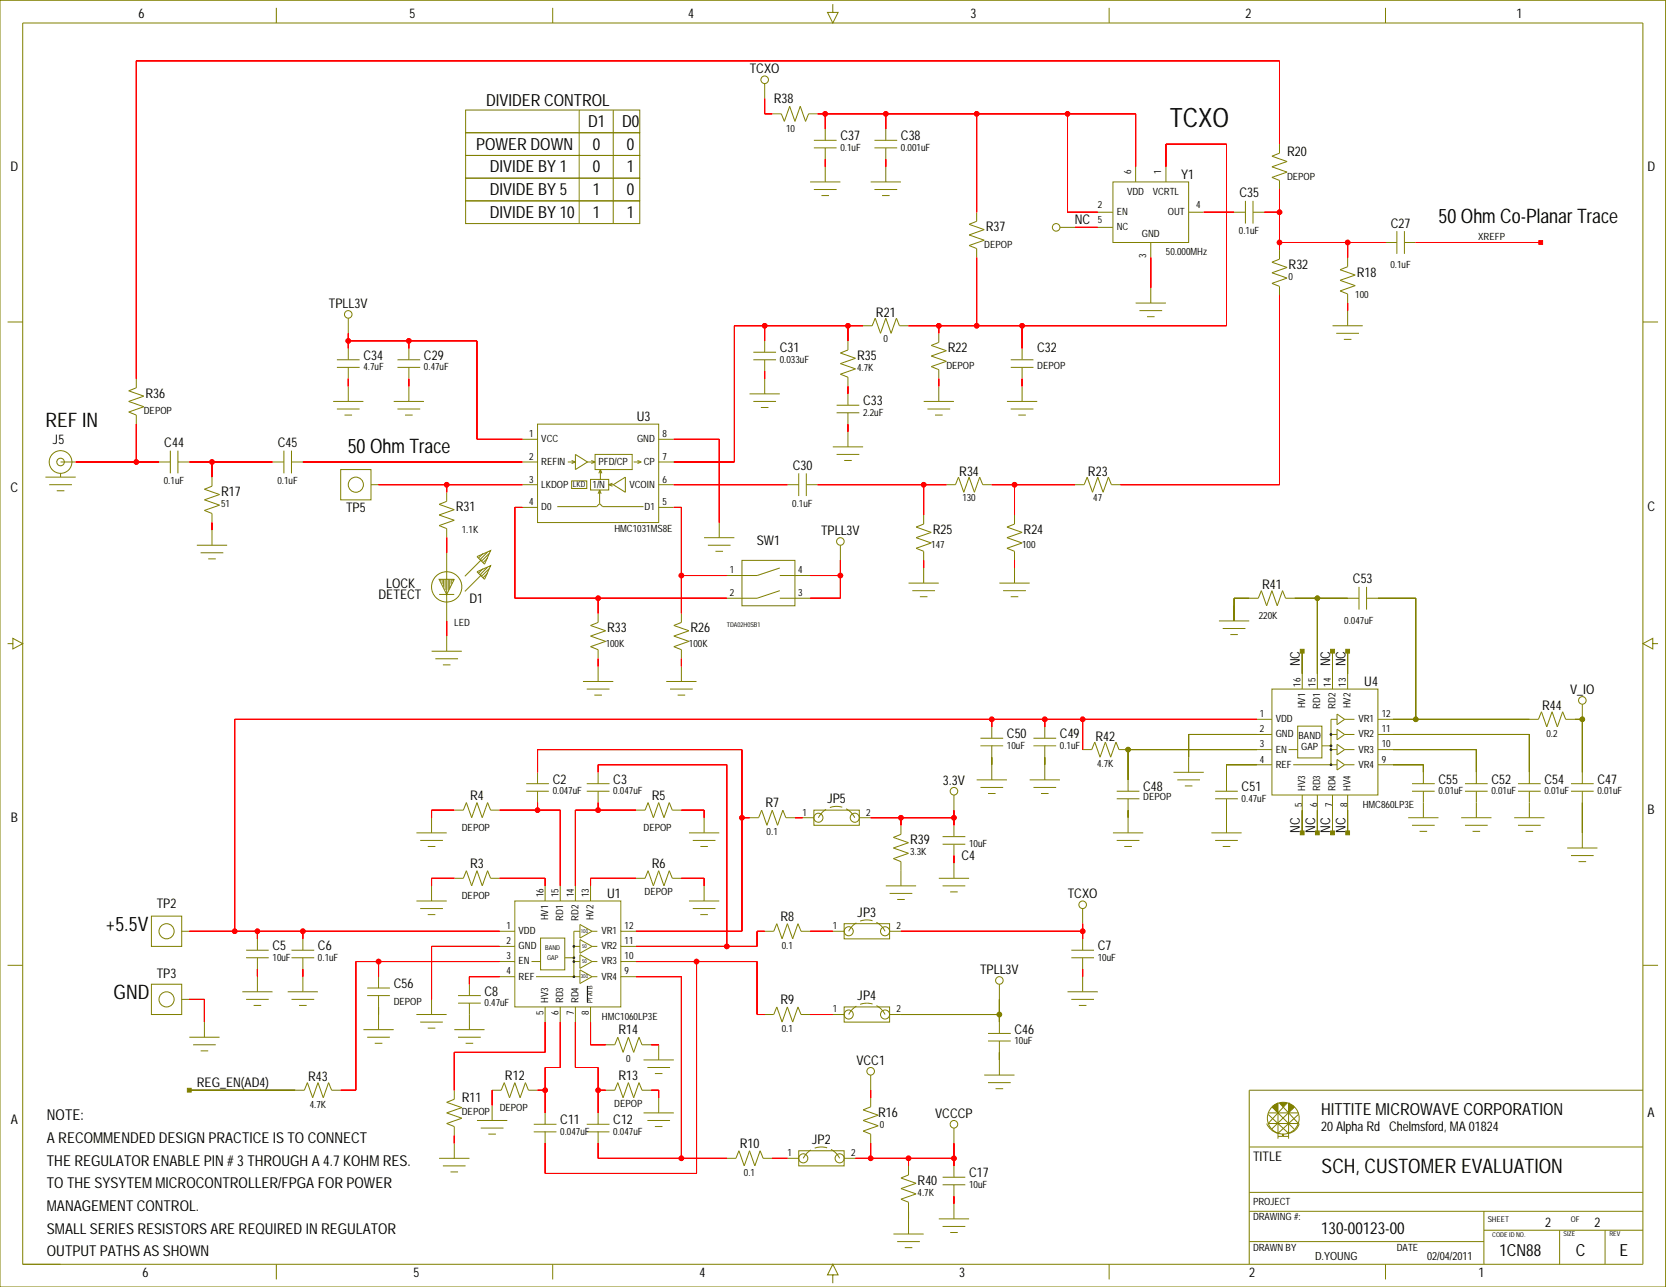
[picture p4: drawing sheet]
<svg xmlns="http://www.w3.org/2000/svg" width="559mm" height="432mm" viewBox="0 0 559 432" stroke-linecap="round" stroke-linejoin="round" font-family="sans-serif">
<defs><g id="words">
<text font-size="8.9" x="392.3" y="42.6">TCXO</text>
<g font-size="6.7">
<text x="482.5" y="74.8">50 Ohm Co-Planar Trace</text>
<text x="15.2" y="143.4">REF IN</text>
<text x="116.6" y="152">50 Ohm Trace</text>
<text x="35.6" y="312.3">+5.5V</text>
<text x="38.1" y="335.1">GND</text>
<text x="443.3" y="393.7">SCH, CUSTOMER EVALUATION</text>
</g>
<g font-size="5.6">
<text x="163" y="35.4">DIVIDER CONTROL</text>
<text x="197.2" y="42.6">D1</text>
<text x="208.7" y="42.6">D0</text>
<text x="159.7" y="50.2">POWER DOWN</text>
<text x="198.9" y="50.2">0</text>
<text x="210.3" y="50.2">0</text>
<text x="164.3" y="57.9">DIVIDE BY 1</text>
<text x="198.9" y="57.9">0</text>
<text x="210.3" y="57.9">1</text>
<text x="164.3" y="65.5">DIVIDE BY 5</text>
<text x="198.9" y="65.5">1</text>
<text x="210.3" y="65.5">0</text>
<text x="164.3" y="73.1">DIVIDE BY 10</text>
<text x="198.9" y="73.1">1</text>
<text x="210.3" y="73.1">1</text>
<text x="443.1" y="374.2">HITTITE MICROWAVE CORPORATION</text>
<text x="443.1" y="414.1">130-00123-00</text>
<text x="502.9" y="421.3">1CN88</text>
<text x="528.6" y="421.3">C</text>
<text x="543.2" y="421.3">E</text>
</g>
<g font-size="5">
<text x="15.7" y="375.9">NOTE:</text>
<text x="15.7" y="383.5">A RECOMMENDED DESIGN PRACTICE IS TO CONNECT</text>
<text x="15.7" y="391.1">THE REGULATOR ENABLE PIN # 3 THROUGH A 4.7 KOHM RES.</text>
<text x="15.7" y="398.7">TO THE SYSYTEM MICROCONTROLLER/FPGA FOR POWER</text>
<text x="15.7" y="406.3">MANAGEMENT CONTROL.</text>
<text x="15.7" y="413.9">SMALL SERIES RESISTORS ARE REQUIRED IN REGULATOR</text>
<text x="15.7" y="421.6">OUTPUT PATHS AS SHOWN</text>
</g>
<g font-size="4.5">
<text x="46.5" y="6">6</text>
<text x="137.4" y="6">5</text>
<text x="230.8" y="6">4</text>
<text x="325.6" y="6">3</text>
<text x="417.8" y="6">2</text>
<text x="508.7" y="6">1</text>
<text x="251.5" y="24.5">TCXO</text>
<text x="259.5" y="34.4">R38</text>
<text x="281.9" y="47.1">C37</text>
<text x="302.2" y="47.1">C38</text>
<text x="431.7" y="52.2">R20</text>
<text x="3.5" y="57.3">D</text>
<text x="552.5" y="57.3">D</text>
<text x="396.1" y="60.1">Y1</text>
<text x="415.7" y="66.2">C35</text>
<text x="330.6" y="77.6">R37</text>
<text x="360.5" y="75.3">NC</text>
<text x="466.5" y="76.3">C27</text>
<text x="432.2" y="90.3">R32</text>
<text x="455.1" y="92.8">R18</text>
<text x="110.3" y="103.2">TPLL3V</text>
<text x="293.8" y="106.3">R21</text>
<text x="261.6" y="118.2">C31</text>
<text x="317.9" y="118.2">R22</text>
<text x="347.9" y="118.2">C32</text>
<text x="121.9" y="120.8">C34</text>
<text x="142.2" y="120.8">C29</text>
<text x="287.5" y="120.8">R35</text>
<text x="48.8" y="133.5">R36</text>
<text x="289.5" y="136">C33</text>
<text x="213.6" y="141.1">U3</text>
<text x="17.8" y="148.9">J5</text>
<text x="55.1" y="150">C44</text>
<text x="93.2" y="150">C45</text>
<text x="265.9" y="157.6">C30</text>
<text x="321.7" y="159.6">R34</text>
<text x="364.9" y="159.6">R23</text>
<text x="3.5" y="165.2">C</text>
<text x="74.2" y="166.5">R17</text>
<text x="116.1" y="171.8">TP5</text>
<text x="152.9" y="171.6">R31</text>
<text x="552.5" y="171.6">C</text>
<text x="275.4" y="179.4">TPLL3V</text>
<text x="312.9" y="179.2">R25</text>
<text x="343.3" y="179.2">R24</text>
<text x="253.9" y="183">SW1</text>
<text x="129.5" y="197.2">LOCK</text>
<text x="423.3" y="197.7">R41</text>
<text x="453.8" y="195.7">C53</text>
<text x="127" y="201">DETECT</text>
<text x="157.4" y="202.3">D1</text>
<text x="203.7" y="212.2">R33</text>
<text x="231.6" y="212.2">R26</text>
<text x="436" y="223.6" transform="rotate(-90 436 223.6)">NC</text>
<text x="446.2" y="223.6" transform="rotate(-90 446.2 223.6)">NC</text>
<text x="451.3" y="223.6" transform="rotate(-90 451.3 223.6)">NC</text>
<text x="457.6" y="230.2">U4</text>
<text x="526.6" y="232.7">V_IO</text>
<text x="517.3" y="238.3">R44</text>
<text x="337.7" y="247.7">C50</text>
<text x="355.5" y="247.7">C49</text>
<text x="367.5" y="248.5">R42</text>
<text x="185.4" y="263">C2</text>
<text x="205.7" y="263">C3</text>
<text x="316.3" y="263.2">3.3V</text>
<text x="482.5" y="263">C55</text>
<text x="500.3" y="263">C52</text>
<text x="518" y="263">C54</text>
<text x="535.8" y="263">C47</text>
<text x="157.7" y="268.3">R4</text>
<text x="218.6" y="268.3">R5</text>
<text x="277.5" y="269.6">JP5</text>
<text x="383.5" y="265.5">C48</text>
<text x="416.5" y="265.5">C51</text>
<text x="3.6" y="275.7">B</text>
<text x="256.7" y="270.8">R7</text>
<text x="552.6" y="273.1">B</text>
<text x="436" y="279.4" transform="rotate(-90 436 279.4)">NC</text>
<text x="441.1" y="279.4" transform="rotate(-90 441.1 279.4)">NC</text>
<text x="446.2" y="279.4" transform="rotate(-90 446.2 279.4)">NC</text>
<text x="451.3" y="279.4" transform="rotate(-90 451.3 279.4)">NC</text>
<text x="305.2" y="283.3">R39</text>
<text x="157.7" y="291.2">R3</text>
<text x="218.6" y="291.2">R6</text>
<text x="322.5" y="288.4">C4</text>
<text x="52.6" y="304.7">TP2</text>
<text x="203.7" y="301.3">U1</text>
<text x="358.1" y="301.3">TCXO</text>
<text x="261.8" y="308.9">R8</text>
<text x="287.7" y="307.7">JP3</text>
<text x="91.4" y="318.8">C5</text>
<text x="106.7" y="318.8">C6</text>
<text x="368.2" y="318.8">C7</text>
<text x="52.6" y="328.2">TP3</text>
<text x="328.7" y="326.7">TPLL3V</text>
<text x="132" y="331.5">C56</text>
<text x="162.5" y="334.1">C8</text>
<text x="287.7" y="335.6">JP4</text>
<text x="261.8" y="336.9">R9</text>
<text x="207.5" y="347">R14</text>
<text x="340.3" y="346.8">C46</text>
<text x="287.2" y="357.2">VCC1</text>
<text x="66" y="364.8">REG_EN(AD4)</text>
<text x="103.4" y="362.8">R43</text>
<text x="169.4" y="362.3">R12</text>
<text x="207.5" y="362.3">R13</text>
<text x="154.9" y="369.6">R11</text>
<text x="3.6" y="377.3">A</text>
<text x="187.9" y="377.3">C11</text>
<text x="205.7" y="377.3">C12</text>
<text x="294.6" y="374.7">R16</text>
<text x="313.7" y="375">VCCCP</text>
<text x="552.6" y="374.7">A</text>
<text x="272.4" y="383.8">JP2</text>
<text x="443.1" y="379.5">20 Alpha Rd Chelmsford, MA 01824</text>
<text x="248.1" y="385.1">R10</text>
<text x="420.3" y="389.4">TITLE</text>
<text x="325" y="395">C17</text>
<text x="307.8" y="397.6">R40</text>
<text x="518.3" y="411.5">2</text>
<text x="534.8" y="411.5">2</text>
<text x="47.8" y="428.5">6</text>
<text x="138.7" y="428.5">5</text>
<text x="234.7" y="428.5">4</text>
<text x="321.8" y="428.5">3</text>
<text x="419" y="428.5">2</text>
<text x="496" y="428.5">1</text>
</g>
<g font-size="3.8">
<text x="441.1" y="422.8">D.YOUNG</text>
<text x="478.7" y="422.8">02/04/2011</text>
</g>
<g font-size="3.4">
<text x="263.6" y="44.3">10</text>
<text x="281.9" y="50.6">0.1uF</text>
<text x="302.2" y="50.6">0.001uF</text>
<text x="379.4" y="58.5" transform="rotate(-90 379.4 58.5)">6</text>
<text x="389.5" y="58.5" transform="rotate(-90 389.5 58.5)">1</text>
<text x="378.1" y="65.3">VDD</text>
<text x="386.6" y="65.3">VCRTL</text>
<text x="431.7" y="60.3">DEPOP</text>
<text x="368.2" y="69.7">2</text>
<text x="401.2" y="69.7">4</text>
<text x="368.2" y="74.7">5</text>
<text x="374.6" y="72.2">EN</text>
<text x="374.6" y="77.3">NC</text>
<text x="391.7" y="72.2">OUT</text>
<text x="330.1" y="83.2">DEPOP</text>
<text x="383" y="79.4">GND</text>
<text x="415.6" y="78.5">0.1uF</text>
<text x="495.8" y="80.6">XREFP</text>
<text x="384.4" y="86.4" transform="rotate(-90 384.4 86.4)">3</text>
<text x="391.1" y="85.7">50.000MHz</text>
<text x="466.3" y="90">0.1uF</text>
<text x="432.2" y="94">0</text>
<text x="454.6" y="100.1">100</text>
<text x="296.4" y="114.9">0</text>
<text x="121.9" y="124.2">4.7uF</text>
<text x="142.2" y="124.2">0.47uF</text>
<text x="261.6" y="121.7">0.033uF</text>
<text x="287.5" y="124.5">4.7K</text>
<text x="317.4" y="123.8">DEPOP</text>
<text x="347.9" y="123.8">DEPOP</text>
<text x="48.2" y="139">DEPOP</text>
<text x="289.5" y="139.5">2.2uF</text>
<text x="177.5" y="146.7">1</text>
<text x="181.6" y="148.4">VCC</text>
<text x="213.7" y="148.4">GND</text>
<text x="222.2" y="146.7">8</text>
<text x="177.5" y="154.3">2</text>
<text x="181.6" y="156">REFIN</text>
<text x="200.7" y="156">PFD/CP</text>
<text x="215.9" y="156">CP</text>
<text x="222.2" y="154.3">7</text>
<text x="177.5" y="161.9">3</text>
<text x="222.2" y="161.9">6</text>
<text x="55" y="162.3">0.1uF</text>
<text x="93" y="162.3">0.1uF</text>
<text x="181.6" y="163.6">LKDOP</text>
<text x="198.8" y="163.6">1/N</text>
<text x="211.1" y="163.6">VCOIN</text>
<text x="74.2" y="170.2">51</text>
<text x="177.5" y="169.5">4</text>
<text x="181.6" y="171.2">D0</text>
<text x="216.2" y="171.2">D1</text>
<text x="222.2" y="169.5">5</text>
<text x="265.7" y="170">0.1uF</text>
<text x="322.8" y="168.2">130</text>
<text x="366.7" y="168.2">47</text>
<text x="154.9" y="178.8">1.1K</text>
<text x="206.1" y="178.3">HMC1031MS8E</text>
<text x="312.3" y="183.9">147</text>
<text x="342.8" y="183.9">100</text>
<text x="244.8" y="192.4">1</text>
<text x="267.7" y="192.4">4</text>
<text x="244.8" y="200">2</text>
<text x="267.7" y="200">3</text>
<text x="422.2" y="207.6">220K</text>
<text x="450.9" y="209.3">0.047uF</text>
<text x="152.4" y="210.1">LED</text>
<text x="203.2" y="216.9">100K</text>
<text x="231.1" y="216.9">100K</text>
<text x="436.2" y="230.4" transform="rotate(-90 436.2 230.4)">16</text>
<text x="441.3" y="230.4" transform="rotate(-90 441.3 230.4)">15</text>
<text x="446.4" y="230.4" transform="rotate(-90 446.4 230.4)">14</text>
<text x="451.4" y="230.4" transform="rotate(-90 451.4 230.4)">13</text>
<text x="437.8" y="237.7" transform="rotate(-90 437.8 237.7)">HV1</text>
<text x="442.8" y="237.9" transform="rotate(-90 442.8 237.9)">RD1</text>
<text x="447.9" y="237.9" transform="rotate(-90 447.9 237.9)">RD2</text>
<text x="453" y="237.7" transform="rotate(-90 453 237.7)">HV2</text>
<text x="422.6" y="245.7">2</text>
<text x="422.6" y="240.6">1</text>
<text x="427.9" y="242.3">VDD</text>
<text x="455.7" y="242.3">VR1</text>
<text x="463.4" y="240.6">12</text>
<text x="463.4" y="245.7">11</text>
<text x="337.7" y="251.2">10uF</text>
<text x="355.5" y="251.2">0.1uF</text>
<text x="422.6" y="250.8">3</text>
<text x="427.9" y="247.4">GND</text>
<text x="435.6" y="247.9">BAND</text>
<text x="436.5" y="251.5">GAP</text>
<text x="455.7" y="247.4">VR2</text>
<text x="463.4" y="250.8">10</text>
<text x="518.7" y="247.2">0.2</text>
<text x="368" y="257.4">4.7K</text>
<text x="422.6" y="255.8">4</text>
<text x="427.9" y="252.5">EN</text>
<text x="427.9" y="257.6">REF</text>
<text x="455.7" y="257.6">VR4</text>
<text x="455.7" y="252.5">VR3</text>
<text x="463.4" y="255.8">9</text>
<text x="185.4" y="266.5">0.047uF</text>
<text x="205.7" y="266.5">0.047uF</text>
<text x="383.5" y="268.5">DEPOP</text>
<text x="416.5" y="269">0.47uF</text>
<text x="437.8" y="265.5" transform="rotate(-90 437.8 265.5)">HV3</text>
<text x="442.8" y="265.5" transform="rotate(-90 442.8 265.5)">RD3</text>
<text x="447.9" y="265.5" transform="rotate(-90 447.9 265.5)">RD4</text>
<text x="453" y="265.5" transform="rotate(-90 453 265.5)">HV4</text>
<text x="482.5" y="266.5">0.01uF</text>
<text x="500.3" y="266.5">0.01uF</text>
<text x="518" y="266.5">0.01uF</text>
<text x="535.8" y="266.5">0.01uF</text>
<text x="269.2" y="273.6">1</text>
<text x="290.5" y="273.6">2</text>
<text x="436.8" y="270.8" transform="rotate(-90 436.8 270.8)">5</text>
<text x="441.8" y="270.8" transform="rotate(-90 441.8 270.8)">6</text>
<text x="446.9" y="270.8" transform="rotate(-90 446.9 270.8)">7</text>
<text x="452" y="270.8" transform="rotate(-90 452 270.8)">8</text>
<text x="457.1" y="271.1">HMC860LP3E</text>
<text x="154.9" y="278.7">DEPOP</text>
<text x="215.9" y="278.7">DEPOP</text>
<text x="257.1" y="280.2">0.1</text>
<text x="305.2" y="287">3.3K</text>
<text x="325" y="284.2">10uF</text>
<text x="154.9" y="301.6">DEPOP</text>
<text x="182.3" y="301" transform="rotate(-90 182.3 301)">16</text>
<text x="187.3" y="301" transform="rotate(-90 187.3 301)">15</text>
<text x="192.4" y="301" transform="rotate(-90 192.4 301)">14</text>
<text x="197.5" y="301" transform="rotate(-90 197.5 301)">13</text>
<text x="216.2" y="300.3">DEPOP</text>
<text x="169.9" y="311.7">1</text>
<text x="183.8" y="308.8" transform="rotate(-90 183.8 308.8)">HV1</text>
<text x="188.9" y="309" transform="rotate(-90 188.9 309)">RD1</text>
<text x="194" y="309" transform="rotate(-90 194 309)">RD2</text>
<text x="199.1" y="308.8" transform="rotate(-90 199.1 308.8)">HV2</text>
<text x="209.5" y="311.7">12</text>
<text x="279.3" y="311.7">1</text>
<text x="300.7" y="311.7">2</text>
<text x="169.9" y="316.8">2</text>
<text x="174" y="313.4">VDD</text>
<text x="201.7" y="313.4">VR1</text>
<text x="209.5" y="316.8">11</text>
<text x="91.4" y="322.3">10uF</text>
<text x="106.7" y="322.3">0.1uF</text>
<text x="169.9" y="321.9">3</text>
<text x="174" y="323.6">EN</text>
<text x="174" y="318.5">GND</text>
<text x="201.7" y="318.5">VR2</text>
<text x="201.7" y="323.6">VR3</text>
<text x="209.5" y="321.9">10</text>
<text x="262.2" y="318.3">0.1</text>
<text x="368.2" y="322.3">10uF</text>
<text x="169.9" y="327">4</text>
<text x="174" y="328.7">REF</text>
<text x="201.7" y="328.7">VR4</text>
<text x="209.5" y="327">9</text>
<text x="132" y="337.1">DEPOP</text>
<text x="162.5" y="337.6">0.47uF</text>
<text x="182.3" y="340.6" transform="rotate(-90 182.3 340.6)">5</text>
<text x="183.8" y="336.6" transform="rotate(-90 183.8 336.6)">HV3</text>
<text x="187.3" y="340.6" transform="rotate(-90 187.3 340.6)">6</text>
<text x="188.9" y="336.6" transform="rotate(-90 188.9 336.6)">RD3</text>
<text x="192.4" y="340.6" transform="rotate(-90 192.4 340.6)">7</text>
<text x="194" y="336.6" transform="rotate(-90 194 336.6)">RD4</text>
<text x="197.5" y="340.6" transform="rotate(-90 197.5 340.6)">8</text>
<text x="279.3" y="339.6">1</text>
<text x="300.7" y="339.6">2</text>
<text x="201.9" y="342.2">HMC1060LP3E</text>
<text x="262.2" y="346.3">0.1</text>
<text x="340.3" y="350.3">10uF</text>
<text x="210" y="356.4">0</text>
<text x="103.9" y="371.6">4.7K</text>
<text x="206.1" y="371.4">DEPOP</text>
<text x="154.9" y="373.9">DEPOP</text>
<text x="167.6" y="372.7">DEPOP</text>
<text x="187.9" y="380.7">0.047uF</text>
<text x="205.7" y="380.7">0.047uF</text>
<text x="295.1" y="378.4">0</text>
<text x="264.1" y="387.9">1</text>
<text x="285.5" y="387.9">2</text>
<text x="249.5" y="394.5">0.1</text>
<text x="307.8" y="401.3">4.7K</text>
<text x="325" y="398.5">10uF</text>
<text x="420.3" y="404.3">PROJECT</text>
<text x="420.3" y="409.4">DRAWING #:</text>
<text x="420.3" y="419.6">DRAWN BY</text>
<text x="468.5" y="419.6">DATE</text>
</g>
<g font-size="2.7">
<text x="192.2" y="163.4">LKD</text>
<text x="499" y="410">SHEET</text>
<text x="526.9" y="410">OF</text>
</g>
<g font-size="2.2">
<text x="243.8" y="210.4">TDA02H0SB1</text>
<text x="182.9" y="318.7">BAND</text>
<text x="183.5" y="322.2">GAP</text>
<text x="198.7" y="336.6" transform="rotate(-90 198.7 336.6)">PTATB</text>
<text x="500.5" y="414.9">CODE ID NO.</text>
<text x="524.4" y="414.7">SIZE</text>
<text x="539.8" y="414.7">REV</text>
</g>
<g font-size="1.8">
<text x="194.8" y="313">100</text>
<text x="195.2" y="318.1">50</text>
<text x="195.2" y="323.1">50</text>
<text x="194.8" y="328.2">300</text>
</g>
</g></defs>
<g fill="none" stroke="#808000" stroke-width=".34">
<path d="M0 .1h558.7v431.7h-558.7zM7.6 7.7h543.5v416.5h-543.5zM92.7 2.6v5.1M185.4 2.6v5.1M279.3 1.4v2.8h1.8l-1.8 3.5-1.7-3.5h1.7M372 2.6v5.1M464.7 2.6v5.1M156.2 36.9h58.4v7.6h-58.4zM194.3 36.9v38.1M205.7 36.9v38.1M256.5 28v5.1M259 38.2h3.1l1 2.5 1.8-5 1.7 5 1.8-5 1.8 5 1-2.5h3.1"/>
<path d="M156.2 59.8h58.4v7.6h-58.4zM156.2 52.2h58.4v7.6h-58.4zM156.2 44.5h58.4v7.7h-58.4zM273 49.6h7.6M273 47.1h7.6M276.8 43.3v3.8M276.8 49.6v3.8M276.8 56v5M293.3 49.6h7.6M293.3 47.1h7.6M297.1 43.3v3.8M297.1 49.6v3.8"/>
<path d="M297.1 56v5M380.9 56v5M391.1 56v5M429.2 48.3v3.1l-2.6 1 5.1 1.8-5.1 1.8 5.1 1.7-5.1 1.8 2.6 1v3.1M156.2 67.4h58.4v7.6h-58.4zM271.7 61h10.2M273 63.6h7.6M275.5 65.6h2.6M292 61h10.2M293.3 63.6h7.6M295.8 65.6h2.6M327.6 71.2v3l-2.6 1.1 5.1 1.7-5.1 1.8 5.1 1.8-5.1 1.8 2.6 1v3"/>
<path d="M355.5 76.3h5.1M368.2 76.3h5.1M368.2 71.2h5.1M373.3 61h25.4v20.4h-25.4zM398.7 71.2h5.1M413.9 71.2h3.8M417.7 67.4v7.6M420.3 71.2h3.8M420.3 67.4v7.6M468.5 77.6v7.6M471.1 77.6v7.6M386 81.4v5"/>
<path d="M386 96.6v5.1M429.2 83.9v3l-2.6 1.1 5.1 1.7-5.1 1.8 5.1 1.8-5.1 1.8 2.6 1v3M452 86.4v3.1l-2.5 1 5.1 1.8-5.1 1.8 5.1 1.7-5.1 1.8 2.5 1v3.1M464.7 81.4h3.8M471.1 81.4h3.8M2.5 108h5.1M116.8 106.8v5M116.8 116.9v3.8M137.1 116.9v3.8M252.7 118.2h7.6M256.5 114.4v3.8M284.4 114.4v3l-2.5 1 5.1 1.8-5.1 1.8 5.1 1.8-5.1 1.7 2.5 1.1v3"/>
<path d="M289.5 109.3h3l1.1-2.5 1.7 5 1.8-5 1.8 5 1.8-5 1 2.5h3M314.9 111.8v3.1l-2.6 1 5.1 1.8-5.1 1.8 5.1 1.7-5.1 1.8 2.6 1v3.1M342.8 116.9v3.8M380.9 101.7h10.2M382.2 104.2h7.6M384.7 106.2h2.6M446.9 109.3h10.2M448.2 111.8h7.6M450.7 113.9h2.6M452 104.2v5.1M551.1 108h5M45.7 127.1v3l-2.5 1 5 1.8-5 1.8 5 1.8-5 1.7 2.5 1.1v3"/>
<path d="M111.7 134.7h10.2M113 123.3h7.6M113 120.7h7.6M113 137.2h7.6M115.5 139.3h2.6M116.8 123.3v3.8M116.8 129.6v5.1M132.1 134.7h10.1M133.3 123.3h7.6M133.3 120.7h7.6M133.3 137.2h7.6M135.9 139.3h2.5"/>
<path d="M137.1 123.3v3.8M137.1 129.6v5.1M251.4 132.1h10.2M252.7 120.7h7.6M252.7 134.7h7.6M255.2 136.7h2.6M256.5 120.7v3.8M256.5 127.1v5M280.6 138.5h7.6M280.6 136h7.6M284.4 132.1v3.9M284.4 138.5v3.8"/>
<path d="M309.8 134.7h10.2M311.1 137.2h7.6M313.6 139.3h2.6M314.9 129.6v5.1M337.7 134.7h10.2M339 123.3h7.6M339 120.7h7.6M339 137.2h7.6M341.6 139.3h2.5M342.8 123.3v3.8M342.8 129.6v5.1M7.6 148.7h.1"/>
<path d="M20.3 155h5.1M20.3 158.8v1.3M53.3 155h3.8M57.1 151.2v7.6M59.7 155h3.8M59.7 151.2v7.6M91.4 155h3.8M95.2 151.2v7.6M97.8 155h3.8M97.8 151.2v7.6M114.3 157.5h10.1v10.2h-10.1zM175.2 147.4h5.1"/>
<path d="M175.2 155h5.1M180.3 142.3h40.6v33h-40.6zM190.5 155h2.5M191.7 154.5l1.3 .5M193 152.5l4.1 2.5-4.1 2.5zM193 155l-1.3 .5M196.8 155h2.8M198.3 154.5l1.3 .5M199.6 152.5h12.4v5h-12.4zM199.6 155l-1.3 .5M201.4 157.5l.5 1.3M201.4 157.5l-.5 1.3"/>
<path d="M201.4 157.5v3.3M212.5 155h1.8M213.8 154.5l1.3 .5-1.3 .5M220.9 147.4h5.1M220.9 155h5.1M267.9 158.8v7.6M270.4 158.8v7.6M279.3 149.9h10.2M280.6 152.5h7.6M283.1 154.5h2.6M284.4 144.8v5.1M15.2 160.1h10.2"/>
<path d="M16.5 162.6h7.6M19 164.7h2.6M71.1 160.1v3l-2.5 1 5 1.8-5 1.8 5 1.8-5 1.8 2.5 1v3M71.1 177.9v5M124.4 162.6h2.6M132.1 165.2h.1M149.8 165.2v3l-2.5 1 5.1 1.8-5.1 1.8 5.1 1.8-5.1 1.7 2.5 1v3.1M175.2 162.6h5.1M175.2 170.2h5.1M191.7 161.4h5.1v2.5h-5.1zM198.1 160.8h6.1v3.6h-6.1zM201.1 169l-1 1h-13.2"/>
<path d="M201.1 164.4l.5 1.3M201.1 164.4l-.5 1.3M201.1 164.4v4.6M201.1 169l1 1h13.8M204.2 162.6h1.5M204.2 162.6l1.2 .5M205.4 162.1l-1.2 .5M205.7 162.6l4.1-2.5v5.1zM220.9 162.6h5.1M220.9 170.2h5.1M241.2 175.3v5.1M264.1 162.6h3.8"/>
<path d="M270.4 162.6h3.9M309.8 172.8v3l-2.5 1 5 1.8-5 1.8 5 1.8-5 1.8 2.5 1v3M317.4 162.6h3.1l1-2.5 1.8 5.1 1.7-5.1 1.8 5.1 1.8-5.1 1 2.5h3.1M340.3 172.8v3l-2.6 1 5.1 1.8-5.1 1.8 5.1 1.8-5.1 1.8 2.6 1v3M360.6 162.6h3l1.1-2.5 1.7 5.1 1.8-5.1 1.8 5.1 1.8-5.1 1 2.5h3M66 182.9h10.2M67.3 185.5h7.6M69.8 187.5h2.6M147.3 194.4h5.1l-2.6 5zM147.3 199.4h5.1M147.8 194.4v.5M148.3 194.4v1.5"/>
<path d="M148.8 194.4v2.5M149.3 194.4v3.5M149.8 185.5v13.4M149.8 199.4v8.9M150.3 194.4v3.5M150.8 194.4v3M151.3 194.4v1.5M151.9 194.4v.5M160 191.8l4.6-2-2.1 4.6zM160 186.7l4.6-2-2.1 4.6zM161.5 192.8l-5.6 5.6M161.5 187.8l-5.6 5.5"/>
<path d="M162 190.8l-1.5 1.5M162 185.7l-1.5 1.6M163.5 190.3l-2.5 2.5M163.5 192.3l-1.5 1.6M163.5 187.3l-1.5 1.5M163.5 185.2l-2.5 2.6M164 190.8l-2.5 2.5M164 185.7l-2.5 2.6M236.2 180.4h10.1M237.4 182.9h7.7M240 185h2.5M248.9 188h17.7v15.3h-17.7z"/>
<path d="M261.6 198.2l-7.7 2.5h-10.1M261.6 190.6l-7.7 2.5h-10.1M261.6 193.1h10.1M281.9 182.9v5.1M304.7 195.6h10.2M306 198.2h7.6M309.8 190.6v5M335.2 195.6h10.2M336.5 198.2h7.6M340.3 190.6v5M455.8 196.9v7.6M458.4 196.9v7.6"/>
<path d="M2.5 215.9h1.8v-1.7l3.3 1.7-3.3 1.8v-1.8M144.7 218.5h10.2M149.8 213.4v5.1M200.6 205.8v3l-2.5 1.1 5.1 1.7-5.1 1.8 5.1 1.8-5.1 1.8 2.5 1v3M228.5 205.8v3l-2.5 1.1 5.1 1.7-5.1 1.8 5.1 1.8-5.1 1.8 2.5 1v3M261.6 200.7h10.1M308.5 200.2h2.6M339 200.2h2.6M408.8 208.3h10.2M410.1 210.9h7.6M412.7 212.9h2.5M436.8 218.5v12.7"/>
<path d="M441.9 200.7v30.5M446.9 218.5v12.7M452 218.5v12.7M455.8 200.7h-24.6l-1-2.5-1.8 5.1-1.8-5.1-1.8 5.1-1.7-5.1-1 2.5h-8.2v7.6M458.4 200.7h16.5v40.6M554.4 215.9v-1.7l-3.3 1.7 3.3 1.8v-1.8h1.7M146 221h7.6M148.6 223.1h2.5M195.5 228.6h10.2M196.8 231.2h7.6M199.3 233.2h2.6M200.6 223.6v5"/>
<path d="M223.5 228.6h10.1M224.7 231.2h7.7M227.3 233.2h2.5M228.5 223.6v5M426.6 231.2h35.6v35.5h-35.6zM448.5 239.6l2.5 1.7-2.5 1.8zM530.7 236.3v26.6M180.3 259.1v3.8M200.6 259.1v3.8M328.9 250.2h7.6M328.9 247.7h7.6M332.7 243.9v3.8"/>
<path d="M332.7 250.2v11.5M346.6 250.2h7.6M346.6 247.7h7.6M350.4 243.9v3.8M350.4 250.2v11.5M363.1 251.5h3.1l1-2.5 1.8 5 1.8-5 1.7 5 1.8-5 1 2.5h51.3M378.4 251.5h.1M378.4 251.5v14M393.6 259.1h10.2M421.5 241.3h5.1M426.6 256.6h-15.2v8.9M426.6 246.4h-27.9v12.7"/>
<path d="M432.2 251.5h3.1M433.7 256.6h14.8M435.3 243.6h8.1v10.7h-8.1zM443.4 250.2h3M446.4 251.5h2.1M446.4 246.4h2.1M448.5 241.3h-2.1v15.3M448.5 244.6l2.5 1.8-2.5 1.8zM448.5 249.7l2.5 1.8-2.5 1.8zM448.5 254.8l2.5 1.8-2.5 1.8zM451 251.5h3.3M451 241.3h3.3"/>
<path d="M451 246.4h3.3M451 256.6h3.3M462.2 251.5h33v11.4M462.2 246.4h50.8v16.5M462.2 256.6h15.2v6.3M462.2 241.3h53.8l1-2.5 1.8 5.1 1.8-5.1 1.8 5.1 1.7-5.1 1.1 2.5h5.5M530.7 241.3h.1M139.7 279.4h10.1M144.7 274.4v5M152.4 271.8h3l1-2.5 1.8 5.1 1.8-5.1 1.8 5.1 1.7-5.1 1.1 2.5h3M176.5 265.5h7.6M176.5 262.9h7.6"/>
<path d="M180.3 265.5v3.8M196.8 265.5h7.6M196.8 262.9h7.6M200.6 265.5v3.8M213.3 271.8h3.1l1-2.5 1.8 5.1 1.7-5.1 1.8 5.1 1.8-5.1 1 2.5h3M231.1 279.4h10.1M236.2 274.4v5M251.4 274.4h3.1l1-2.6 1.7 5.1 1.8-5.1 1.8 5.1 1.8-5.1 1 2.6h3M269.2 274.4h3.8M273 271.8h15.2v5.1h-15.2zM288.2 274.4h3.8M302.2 276.9v3l-2.5 1.1 5 1.7-5 1.8 5 1.8-5 1.8 2.5 1v8.1"/>
<path d="M320 266.7v5.1M320 276.9v3.8M327.6 261.7h10.1M328.9 264.2h7.6M331.4 266.2h2.5M345.4 261.7h10.1M346.6 264.2h7.6M349.2 266.2h2.5M373.3 279.4h10.2M374.6 268h7.6M374.6 265.5h7.6M378.4 268v11.4"/>
<path d="M394.9 261.7h7.6M397.4 263.7h2.6M406.3 279.4h10.2M407.6 268h7.6M407.6 265.5h7.6M411.4 268v11.4M436.8 266.7v12.7M441.9 266.7v12.7M446.9 266.7v12.7M452 266.7v12.7M472.3 274.4h10.2M473.6 265.5h7.6"/>
<path d="M473.6 262.9h7.6M473.6 276.9h7.6M476.1 278.9h2.6M477.4 269.3h.1M477.4 265.5v8.9M490.1 274.4h10.2M491.4 265.5h7.6M491.4 262.9h7.6M491.4 276.9h7.6M493.9 278.9h2.6M495.2 269.3h.1M495.2 265.5v8.9"/>
<path d="M507.9 274.4h10.1M509.2 265.5h7.6M509.2 262.9h7.6M509.2 276.9h7.6M511.7 278.9h2.5M513 269.3h.1M513 265.5v8.9M526.9 265.5h7.6M526.9 262.9h7.6M530.7 265.5v19M140.9 282h7.7M143.5 284h2.5"/>
<path d="M144.7 297.2v5.1M152.4 294.7h3l1-2.6 1.8 5.1 1.8-5.1 1.8 5.1 1.7-5.1 1.1 2.6h3M182.8 297.2v5.1M187.9 297.2v5.1M193 297.2v5.1M198.1 297.2v5.1M213.3 294.7h3.1l1-2.6 1.8 5.1 1.7-5.1 1.8 5.1 1.8-5.1 1 2.6h3M232.4 282h7.6M234.9 284h2.5M236.2 297.2v5.1M297.1 297.2h10.2M298.4 299.7h7.6"/>
<path d="M302.2 292.1h.1M314.9 294.7h10.1M316.2 283.2h7.6M316.2 280.7h7.6M316.2 297.2h7.6M318.7 299.2h2.5M320 283.2v3.9M320 289.6v5.1M374.6 282h7.6M377.1 284h2.5M407.6 282h7.6M410.1 284h2.6"/>
<path d="M525.7 284.5h10.1M526.9 287.1h7.6M529.5 289.1h2.5M50.8 307.4h10.1v10.1h-10.1zM60.9 312.4h2.6M68.6 315h.1M82.5 318.8h7.6M86.3 315v3.8M97.8 318.8h7.6M101.6 315v3.8M139.7 302.3h10.1M140.9 304.8h7.7"/>
<path d="M143.5 306.9h2.5M167.6 312.4h5.1M167.6 317.5h5.1M172.7 302.3h35.5v35.5h-35.5zM181.3 314.7h8.1v10.7h-8.1zM192.5 317.5h2M194.5 312.4h-2v15.3M194.5 310.2l4.1 2.2-4.1 2.3zM194.5 315.2l4.1 2.3-4.1 2.3zM198.6 312.4h1.8M198.6 317.5h1.8M208.2 312.4h5.1"/>
<path d="M208.2 317.5h5.1M231.1 302.3h10.1M232.4 304.8h7.6M234.9 306.9h2.5M256.5 312.4h3l1-2.5 1.8 5.1 1.8-5.1 1.8 5.1 1.8-5.1 1 2.5h3M279.3 312.4h3.8M283.1 309.9h15.3v5.1h-15.3zM298.4 312.4h3.8M300.9 301.8h2.6M359.3 318.8h7.6M363.1 304.8v5.1M363.1 315v3.8"/>
<path d="M2.5 323.9h5.1M50.8 330.2h10.1v10.2h-10.1zM60.9 335.3h2.6M68.6 332.8h.1M81.3 332.8h10.1M82.5 335.3h7.6M82.5 321.3h7.6M85.1 337.3h2.5M86.3 321.3v3.8M86.3 327.7v5.1M96.5 332.8h10.2M97.8 335.3h7.6"/>
<path d="M97.8 321.3h7.6M100.3 337.3h2.5M101.6 321.3v3.8M101.6 327.7v5.1M123.2 334h7.6M123.2 331.5h7.6M127 327.7v3.8M127 334v11.5M144.7 335.3v5.1M153.6 336.6h7.7M153.6 334h7.7M157.4 330.2v3.8"/>
<path d="M157.4 336.6v8.9M167.6 322.6h5.1M167.6 327.7h5.1M178.3 322.6h3M179.8 327.7h14.7M182.8 337.8v5.1M187.9 337.8v5.1M189.4 321.3h3.1M192.5 322.6h2M193 337.8v5.1M194.5 320.3l4.1 2.3-4.1 2.3zM194.5 325.4l4.1 2.3-4.1 2.3z"/>
<path d="M198.1 337.8v5.1M198.6 322.6h1.8M198.6 327.7h1.8M208.2 322.6h5.1M208.2 327.7h5.1M283.1 337.8h15.3v5.1h-15.3zM335.2 330.2v16.5M358.1 332.8h10.1M359.3 335.3h7.6M359.3 321.3h7.6M361.9 337.3h2.5M363.1 321.3v3.8"/>
<path d="M363.1 327.7v5.1M551.1 323.9h5M63.5 348h10.1M64.8 350.5h7.6M67.3 352.6h2.5M68.6 342.9v5.1M121.9 345.5h10.2M123.2 348h7.6M125.7 350h2.5M139.7 340.4h10.1M140.9 342.9h7.7M143.5 345h2.5"/>
<path d="M152.4 345.5h10.1M153.6 348h7.7M156.2 350h2.5M203.2 350.5h3l1-2.5 1.8 5.1 1.8-5.1 1.7 5.1 1.8-5.1 1 2.5h3.1M215.9 355.6h10.1M217.1 358.2h7.6M220.9 350.5v5.1M256.5 340.4h3l1-2.6 1.8 5.1 1.8-5.1 1.8 5.1 1.8-5.1 1 2.6h3M279.3 340.4h3.8M298.4 340.4h36.8M331.4 349.3h7.6M331.4 346.7h7.6"/>
<path d="M335.2 349.3v11.4M63.5 365.8h38.6l1-2.6 1.8 5.1 1.8-5.1 1.7 5.1 1.8-5.1 1 2.6h3.1M152.4 365.8v3l-2.6 1 5.1 1.8-5.1 1.8 5.1 1.8-5.1 1.7 2.6 1.1v3M160 375.9h10.1M161.3 378.5h7.6M165.1 365.8h3l1-2.6 1.8 5.1 1.8-5.1 1.8 5.1 1.7-5.1 1.1 2.6h3M165.1 370.9v5M179 379.7h7.6M179 377.2h7.6M182.8 373.4v3.8M182.8 379.7v3.9M196.8 379.7h7.6"/>
<path d="M196.8 377.2h7.6M200.6 373.4v3.8M200.6 379.7v3.9M203.2 365.8h3l1-2.6 1.8 5.1 1.8-5.1 1.7 5.1 1.8-5.1 1 2.6h3.1M215.9 373.4h10.1M217.1 375.9h7.6M219.7 360.2h2.5M219.7 378h2.5M220.9 368.3v5.1M292 360.7v5.1M292 368.3v3.1l-2.5 1 5.1 1.8-5.1 1.7 5.1 1.8-5.1 1.8 2.5 1v3.1M320 378.5v5.1"/>
<path d="M330.1 360.7h10.2M331.4 363.2h7.6M333.9 365.3h2.6M424.9 377l.7 1.2 1.1 1.1 1.9 .9M425.4 373.9l6.8 6.4a4.3 4.3 0 0 0 3.6-3.3M425.4 373.4h10.1M426.9 371.1h1.8M426.9 371.6h1.8M427.1 371.9h1.6M427.1 370.9h1.6M427.4 370.6h1.3M427.4 372.1h1.3"/>
<path d="M427.6 372.4h1.1M427.9 370.3h.8M427.9 372.6h.8M428.1 372.9h.6M428.4 370.1h.3v11.9M428.4 373.1h.3M428.7 371.4h-2.1l7.4 7.3M429.2 370.1l6.3 6.8h-10.1l6.3-6.8zM429.4 370.3h2M429.7 370.6h1.5M429.9 370.9h1M430.2 371.1h.5"/>
<path d="M432.2 373.1h.1M432.2 370.1h.1M432.2 371.9h1.5M432.2 370.3h.5M432.2 370.6h1M432.2 370.9h1.3M432.2 371.1h1.8M432.2 371.4h1.8M432.2 371.6h1.8M432.2 372.1h1.3M432.2 372.4h1M432.2 372.6h.8"/>
<path d="M432.2 372.9h.5M432.2 373.1h.3M432.2 370.1v11.9M434.2 371.4l-7.6 7.3M435.5 373.9l-6.8 6.3M551.1 365.8h-132.1v58.4M147.3 388.6h10.1M148.6 391.2h7.6M151.1 393.2h2.5M152.4 383.6v5M163.8 380.5h2.5M243.8 388.6h3l1-2.5 1.8 5.1 1.8-5.1 1.8 5.1 1.8-5.1 1 2.5h3"/>
<path d="M264.1 388.6h3.8M267.9 386.1h15.2v5.1h-15.2zM283.1 388.6h3.9M304.7 391.2v3l-2.5 1 5.1 1.8-5.1 1.8 5.1 1.8-5.1 1.7 2.5 1.1v10.6M316.2 397.5h7.6M316.2 395h7.6M320 391.2v3.8M320 397.5v3.8M419 384.8h132.1M428.7 381.3h1.5M430.2 381h.2l-.2 .3M430.2 380.8h.2"/>
<path d="M430.2 381.3v-.8h.2v.8h1.8M299.7 414h10.1M300.9 416.6h7.6M303.5 418.6h2.5M314.9 408.9h10.1M316.2 411.5h7.6M318.7 413.5h2.5M320 403.9v5M419 400.1h132.1M419 406.4h132.1M419 416.6h78.7M497.7 406.4v17.8"/>
<path d="M497.7 412.8h53.4M523.1 412.8v11.4M538.4 412.8v11.4M92.7 424.2v5.1M185.4 424.2v5.1M279.3 427.7h1.8l-1.8-3.5-1.7 3.5h1.7v2.8M372 424.2v5.1M464.7 424.2v5.1"/>
<circle cx="256.5" cy="26.8" r="1.27"/>
<circle cx="354.2" cy="76.3" r="1.27"/>
<circle cx="116.8" cy="105.5" r="1.27"/>
<circle cx="20.3" cy="155" r="3.8"/>
<circle cx="20.3" cy="155" r="1.27"/>
<circle cx="119.4" cy="162.6" r="2.54"/>
<circle cx="149.8" cy="196.9" r="5.1"/>
<circle cx="281.9" cy="181.7" r="1.27"/>
<circle cx="441.9" cy="200.7" r=".76"/>
<circle cx="530.7" cy="235" r="1.27"/>
<circle cx="378.4" cy="251.5" r=".76"/>
<circle cx="474.9" cy="241.3" r=".76"/>
<circle cx="530.7" cy="241.3" r=".76"/>
<circle cx="274.5" cy="274.4" r="1.52"/>
<circle cx="286.7" cy="274.4" r="1.52"/>
<circle cx="320" cy="265.5" r="1.27"/>
<circle cx="55.9" cy="312.4" r="2.54"/>
<circle cx="284.7" cy="312.4" r="1.52"/>
<circle cx="296.9" cy="312.4" r="1.52"/>
<circle cx="363.1" cy="303.6" r="1.27"/>
<circle cx="55.9" cy="335.3" r="2.54"/>
<circle cx="335.2" cy="329" r="1.27"/>
<circle cx="284.7" cy="340.4" r="1.52"/>
<circle cx="292" cy="359.4" r="1.27"/>
<circle cx="296.9" cy="340.4" r="1.52"/>
<circle cx="335.2" cy="340.4" r=".76"/>
<circle cx="320" cy="377.2" r="1.27"/>
<circle cx="430.4" cy="375.2" r="5.3"/>
<circle cx="269.4" cy="388.6" r="1.52"/>
<circle cx="281.6" cy="388.6" r="1.52"/>
</g>
<path d="M286.7 274.4a6.8 6.8 0 0 0-6.1-3.9 6.8 6.8 0 0 0-6.1 3.9M296.9 312.4a6.8 6.8 0 0 0-6.1-3.8 6.8 6.8 0 0 0-6.1 3.8M296.9 340.4a6.8 6.8 0 0 0-6.1-3.8 6.8 6.8 0 0 0-6.1 3.8M281.6 388.6a6.8 6.8 0 0 0-6.1-3.8 6.8 6.8 0 0 0-6.1 3.8" fill="none" stroke="#808000" stroke-width=".34" stroke-dasharray="4.2 1.4" stroke-linecap="butt"/>
<path d="M197 330.8v5.6" fill="none" stroke="#000" stroke-width=".34"/>
<g fill="#008200" stroke="#008200" stroke-width=".34">
<circle cx="192.5" cy="317.5" r=".25"/>
<circle cx="192.5" cy="321.3" r=".25"/>
<circle cx="192.5" cy="322.6" r=".25"/>
<circle cx="192.5" cy="327.7" r=".25"/>
</g>
<g fill="none" stroke="#008200" stroke-width=".34">
<circle cx="192.5" cy="317.5" r=".25"/>
<circle cx="192.5" cy="321.3" r=".25"/>
<circle cx="192.5" cy="327.7" r=".25"/>
<circle cx="192.5" cy="322.6" r=".25"/>
</g>
<g fill="#008000" stroke="#008000" stroke-width=".34">
<circle cx="446.4" cy="246.4" r=".25"/>
<circle cx="446.4" cy="250.2" r=".25"/>
<circle cx="446.4" cy="251.5" r=".25"/>
<circle cx="446.4" cy="256.6" r=".25"/>
</g>
<g fill="none" stroke="#008000" stroke-width=".34">
<circle cx="446.4" cy="250.2" r=".25"/>
<circle cx="446.4" cy="256.6" r=".25"/>
<circle cx="446.4" cy="246.4" r=".25"/>
<circle cx="446.4" cy="251.5" r=".25"/>
</g>
<g fill="#f00" stroke="#f00" stroke-width=".34">
<path d="M360.6 76.3h7.6z" fill-rule="evenodd"/>
<path d="M152.4 381v2.6z" fill-rule="evenodd"/>
<path d="M165.1 365.8v5.1z" fill-rule="evenodd"/>
<path d="M220.9 365.8v2.5z" fill-rule="evenodd"/>
<path d="M218.4 365.8h2.5z" fill-rule="evenodd"/>
<path d="M218.4 350.5h2.5z" fill-rule="evenodd"/>
<path d="M320 401.3v2.6z" fill-rule="evenodd"/>
<path d="M101.6 325.1v2.6z" fill-rule="evenodd"/>
<path d="M86.3 325.1v2.6z" fill-rule="evenodd"/>
<path d="M144.7 271.8h7.7z" fill-rule="evenodd"/>
<path d="M144.7 271.8v2.6z" fill-rule="evenodd"/>
<path d="M144.7 294.7h7.7z" fill-rule="evenodd"/>
<path d="M144.7 294.7v2.5z" fill-rule="evenodd"/>
<path d="M363.1 325.1v2.6z" fill-rule="evenodd"/>
<path d="M236.2 271.8v2.6z" fill-rule="evenodd"/>
<path d="M228.5 271.8h7.7z" fill-rule="evenodd"/>
<path d="M236.2 294.7v2.5z" fill-rule="evenodd"/>
<path d="M228.5 294.7h7.7z" fill-rule="evenodd"/>
<path d="M144.7 317.5v17.8z" fill-rule="evenodd"/>
<path d="M144.7 317.5h22.9z" fill-rule="evenodd"/>
<path d="M68.6 335.3v7.6z" fill-rule="evenodd"/>
<path d="M63.5 335.3h5.1z" fill-rule="evenodd"/>
<path d="M226 147.4h15.2z" fill-rule="evenodd"/>
<path d="M241.2 147.4v27.9z" fill-rule="evenodd"/>
<path d="M71.1 175.3v2.6z" fill-rule="evenodd"/>
<path d="M256.5 124.5v2.6z" fill-rule="evenodd"/>
<path d="M284.4 142.3v2.5z" fill-rule="evenodd"/>
<path d="M314.9 127.1v2.5z" fill-rule="evenodd"/>
<path d="M342.8 127.1v2.5z" fill-rule="evenodd"/>
<path d="M340.3 188v2.6z" fill-rule="evenodd"/>
<path d="M309.8 188v2.6z" fill-rule="evenodd"/>
<path d="M200.6 221v2.6z" fill-rule="evenodd"/>
<path d="M228.5 221v2.6z" fill-rule="evenodd"/>
<path d="M149.8 208.3v5.1z" fill-rule="evenodd"/>
<path d="M116.8 127.1v2.5z" fill-rule="evenodd"/>
<path d="M137.1 127.1v2.5z" fill-rule="evenodd"/>
<path d="M276.8 53.4v2.6z" fill-rule="evenodd"/>
<path d="M297.1 53.4v2.6z" fill-rule="evenodd"/>
<path d="M386 86.4v10.2z" fill-rule="evenodd"/>
<path d="M452 101.7v2.5z" fill-rule="evenodd"/>
<path d="M320 287.1v2.5z" fill-rule="evenodd"/>
<path d="M302.2 274.4v2.5z" fill-rule="evenodd"/>
<path d="M292 274.4h10.2z" fill-rule="evenodd"/>
<path d="M302.2 274.4h17.8z" fill-rule="evenodd"/>
<path d="M320 271.8v2.6z" fill-rule="evenodd"/>
<path d="M320 274.4v2.5z" fill-rule="evenodd"/>
<path d="M304.7 388.6v2.6z" fill-rule="evenodd"/>
<path d="M292 388.6h12.7z" fill-rule="evenodd"/>
<path d="M320 388.6v2.6z" fill-rule="evenodd"/>
<path d="M292 383.6v5z" fill-rule="evenodd"/>
<path d="M320 383.6v5z" fill-rule="evenodd"/>
<path d="M304.7 388.6h15.3z" fill-rule="evenodd"/>
<path d="M287 388.6h5z" fill-rule="evenodd"/>
<path d="M292 365.8v2.5z" fill-rule="evenodd"/>
<path d="M271.7 340.4h7.6z" fill-rule="evenodd"/>
<path d="M302.2 312.4h60.9z" fill-rule="evenodd"/>
<path d="M363.1 312.4v2.6z" fill-rule="evenodd"/>
<path d="M363.1 309.9v2.5z" fill-rule="evenodd"/>
<path d="M256.5 33.1v5.1z" fill-rule="evenodd"/>
<path d="M256.5 38.2h2.5z" fill-rule="evenodd"/>
<path d="M200.6 269.3v2.5z" fill-rule="evenodd"/>
<path d="M193 271.8v25.4z" fill-rule="evenodd"/>
<path d="M193 271.8h7.6z" fill-rule="evenodd"/>
<path d="M200.6 271.8h12.7z" fill-rule="evenodd"/>
<path d="M182.8 294.7v2.5z" fill-rule="evenodd"/>
<path d="M167.6 294.7h15.2z" fill-rule="evenodd"/>
<path d="M198.1 294.7v2.5z" fill-rule="evenodd"/>
<path d="M198.1 294.7h15.2z" fill-rule="evenodd"/>
<path d="M157.4 327.7v2.5z" fill-rule="evenodd"/>
<path d="M157.4 327.7h10.2z" fill-rule="evenodd"/>
<path d="M180.3 269.3v2.5z" fill-rule="evenodd"/>
<path d="M167.6 271.8h12.7z" fill-rule="evenodd"/>
<path d="M187.9 271.8v25.4z" fill-rule="evenodd"/>
<path d="M180.3 271.8h7.6z" fill-rule="evenodd"/>
<path d="M198.1 342.9v7.6z" fill-rule="evenodd"/>
<path d="M198.1 350.5h5.1z" fill-rule="evenodd"/>
<path d="M193 342.9v15.3z" fill-rule="evenodd"/>
<path d="M193 358.2h7.6z" fill-rule="evenodd"/>
<path d="M200.6 365.8h2.6z" fill-rule="evenodd"/>
<path d="M200.6 365.8v7.6z" fill-rule="evenodd"/>
<path d="M200.6 358.2v7.6z" fill-rule="evenodd"/>
<path d="M213.3 327.7h15.2z" fill-rule="evenodd"/>
<path d="M228.5 327.7v60.9z" fill-rule="evenodd"/>
<path d="M228.5 388.6h15.3z" fill-rule="evenodd"/>
<path d="M200.6 383.6v5z" fill-rule="evenodd"/>
<path d="M200.6 388.6h27.9z" fill-rule="evenodd"/>
<path d="M180.3 251.5v7.6z" fill-rule="evenodd"/>
<path d="M180.3 251.5h68.6z" fill-rule="evenodd"/>
<path d="M213.3 312.4h35.6z" fill-rule="evenodd"/>
<path d="M248.9 274.4v38z" fill-rule="evenodd"/>
<path d="M248.9 274.4h2.5z" fill-rule="evenodd"/>
<path d="M248.9 251.5v22.9z" fill-rule="evenodd"/>
<path d="M200.6 256.6v2.5z" fill-rule="evenodd"/>
<path d="M213.3 317.5h30.5z" fill-rule="evenodd"/>
<path d="M243.8 317.5h10.1z" fill-rule="evenodd"/>
<path d="M243.8 256.6v60.9z" fill-rule="evenodd"/>
<path d="M253.9 312.4h2.6z" fill-rule="evenodd"/>
<path d="M253.9 312.4v5.1z" fill-rule="evenodd"/>
<path d="M200.6 256.6h43.2z" fill-rule="evenodd"/>
<path d="M253.9 340.4h2.6z" fill-rule="evenodd"/>
<path d="M253.9 322.6v17.8z" fill-rule="evenodd"/>
<path d="M213.3 322.6h20.3z" fill-rule="evenodd"/>
<path d="M182.8 383.6v10.1z" fill-rule="evenodd"/>
<path d="M182.8 393.7h50.8z" fill-rule="evenodd"/>
<path d="M233.6 322.6h20.3z" fill-rule="evenodd"/>
<path d="M233.6 322.6v71.1z" fill-rule="evenodd"/>
<path d="M78.7 241.3h254z" fill-rule="evenodd"/>
<path d="M78.7 241.3v71.1z" fill-rule="evenodd"/>
<path d="M363.1 241.3h58.4z" fill-rule="evenodd"/>
<path d="M350.4 241.3v2.6z" fill-rule="evenodd"/>
<path d="M332.7 241.3v2.6z" fill-rule="evenodd"/>
<path d="M332.7 241.3h17.7z" fill-rule="evenodd"/>
<path d="M350.4 241.3h12.7z" fill-rule="evenodd"/>
<path d="M363.1 241.3v10.2z" fill-rule="evenodd"/>
<path d="M63.5 312.4h15.2z" fill-rule="evenodd"/>
<path d="M78.7 312.4h7.6z" fill-rule="evenodd"/>
<path d="M101.6 312.4h66z" fill-rule="evenodd"/>
<path d="M86.3 312.4v2.6z" fill-rule="evenodd"/>
<path d="M86.3 312.4h15.3z" fill-rule="evenodd"/>
<path d="M101.6 312.4v2.6z" fill-rule="evenodd"/>
<path d="M187.9 342.9v15.3z" fill-rule="evenodd"/>
<path d="M182.8 358.2h5.1z" fill-rule="evenodd"/>
<path d="M182.8 365.8v7.6z" fill-rule="evenodd"/>
<path d="M180.3 365.8h2.5z" fill-rule="evenodd"/>
<path d="M182.8 358.2v7.6z" fill-rule="evenodd"/>
<path d="M182.8 342.9v10.2z" fill-rule="evenodd"/>
<path d="M152.4 353.1h30.4z" fill-rule="evenodd"/>
<path d="M152.4 353.1v12.7z" fill-rule="evenodd"/>
<path d="M266.6 274.4h2.6z" fill-rule="evenodd"/>
<path d="M259 388.6h5.1z" fill-rule="evenodd"/>
<path d="M271.7 200.7h10.2z" fill-rule="evenodd"/>
<path d="M281.9 193.1v7.6z" fill-rule="evenodd"/>
<path d="M281.9 188v5.1z" fill-rule="evenodd"/>
<path d="M271.7 193.1h10.2z" fill-rule="evenodd"/>
<path d="M116.8 111.8v2.6z" fill-rule="evenodd"/>
<path d="M116.8 114.4v2.5z" fill-rule="evenodd"/>
<path d="M137.1 114.4v2.5z" fill-rule="evenodd"/>
<path d="M137.1 114.4h22.9z" fill-rule="evenodd"/>
<path d="M160 114.4v33z" fill-rule="evenodd"/>
<path d="M160 147.4h15.2z" fill-rule="evenodd"/>
<path d="M116.8 114.4h20.3z" fill-rule="evenodd"/>
<path d="M327.6 38.2v33z" fill-rule="evenodd"/>
<path d="M297.1 38.2v5.1z" fill-rule="evenodd"/>
<path d="M274.3 38.2h2.5z" fill-rule="evenodd"/>
<path d="M276.8 38.2v5.1z" fill-rule="evenodd"/>
<path d="M276.8 38.2h20.3z" fill-rule="evenodd"/>
<path d="M297.1 38.2h30.5z" fill-rule="evenodd"/>
<path d="M327.6 38.2h30.5z" fill-rule="evenodd"/>
<path d="M358.1 71.2h10.1z" fill-rule="evenodd"/>
<path d="M358.1 38.2v33z" fill-rule="evenodd"/>
<path d="M358.1 38.2h22.8z" fill-rule="evenodd"/>
<path d="M380.9 38.2v17.8z" fill-rule="evenodd"/>
<path d="M45.7 20.4v106.7z" fill-rule="evenodd"/>
<path d="M45.7 20.4h383.5z" fill-rule="evenodd"/>
<path d="M429.2 20.4v27.9z" fill-rule="evenodd"/>
<path d="M375.8 162.6h53.4z" fill-rule="evenodd"/>
<path d="M429.2 99.1v63.5z" fill-rule="evenodd"/>
<path d="M340.3 162.6v10.2z" fill-rule="evenodd"/>
<path d="M340.3 162.6h20.3z" fill-rule="evenodd"/>
<path d="M332.7 162.6h7.6z" fill-rule="evenodd"/>
<path d="M226 162.6h38.1z" fill-rule="evenodd"/>
<path d="M200.6 200.7v5.1z" fill-rule="evenodd"/>
<path d="M200.6 200.7h43.2z" fill-rule="evenodd"/>
<path d="M172.7 170.2h2.5z" fill-rule="evenodd"/>
<path d="M172.7 170.2v30.5z" fill-rule="evenodd"/>
<path d="M172.7 200.7h27.9z" fill-rule="evenodd"/>
<path d="M228.5 193.1v12.7z" fill-rule="evenodd"/>
<path d="M228.5 193.1h15.3z" fill-rule="evenodd"/>
<path d="M228.5 170.2v22.9z" fill-rule="evenodd"/>
<path d="M226 170.2h2.5z" fill-rule="evenodd"/>
<path d="M127 162.6h22.8z" fill-rule="evenodd"/>
<path d="M149.8 162.6v2.6z" fill-rule="evenodd"/>
<path d="M149.8 162.6h25.4z" fill-rule="evenodd"/>
<path d="M149.8 180.4v5.1z" fill-rule="evenodd"/>
<path d="M101.6 155h73.6z" fill-rule="evenodd"/>
<path d="M403.8 71.2h10.1z" fill-rule="evenodd"/>
<path d="M274.3 162.6h35.5z" fill-rule="evenodd"/>
<path d="M309.8 162.6v10.2z" fill-rule="evenodd"/>
<path d="M309.8 162.6h7.6z" fill-rule="evenodd"/>
<path d="M284.4 129.6v2.5z" fill-rule="evenodd"/>
<path d="M63.5 155h7.6z" fill-rule="evenodd"/>
<path d="M71.1 155h20.3z" fill-rule="evenodd"/>
<path d="M71.1 155v5.1z" fill-rule="evenodd"/>
<path d="M284.4 109.3v5.1z" fill-rule="evenodd"/>
<path d="M284.4 109.3h5.1z" fill-rule="evenodd"/>
<path d="M256.5 109.3h27.9z" fill-rule="evenodd"/>
<path d="M226 155h20.3z" fill-rule="evenodd"/>
<path d="M246.3 109.3v45.7z" fill-rule="evenodd"/>
<path d="M246.3 109.3h10.2z" fill-rule="evenodd"/>
<path d="M256.5 109.3v5.1z" fill-rule="evenodd"/>
<path d="M327.6 86.4v22.9z" fill-rule="evenodd"/>
<path d="M314.9 109.3v2.5z" fill-rule="evenodd"/>
<path d="M304.7 109.3h10.2z" fill-rule="evenodd"/>
<path d="M314.9 109.3h12.7z" fill-rule="evenodd"/>
<path d="M327.6 109.3h15.2z" fill-rule="evenodd"/>
<path d="M391.1 48.3v7.7z" fill-rule="evenodd"/>
<path d="M391.1 48.3h20.3z" fill-rule="evenodd"/>
<path d="M411.4 48.3v61z" fill-rule="evenodd"/>
<path d="M342.8 109.3h68.6z" fill-rule="evenodd"/>
<path d="M342.8 109.3v7.6z" fill-rule="evenodd"/>
<path d="M424.1 71.2h5.1z" fill-rule="evenodd"/>
<path d="M429.2 63.6v7.6z" fill-rule="evenodd"/>
<path d="M429.2 71.2v10.2z" fill-rule="evenodd"/>
<path d="M429.2 81.4v2.5z" fill-rule="evenodd"/>
<path d="M429.2 81.4h22.8z" fill-rule="evenodd"/>
<path d="M452 81.4h12.7z" fill-rule="evenodd"/>
<path d="M452 81.4v5z" fill-rule="evenodd"/>
<path d="M45.7 142.3v12.7z" fill-rule="evenodd"/>
<path d="M25.4 155h20.3z" fill-rule="evenodd"/>
<path d="M45.7 155h7.6z" fill-rule="evenodd"/>
<path d="M271.7 312.4h7.6z" fill-rule="evenodd"/>
<path d="M474.9 81.4h41.9z" fill-rule="evenodd"/>
<path d="M516.1 80.7h1.3v1.3h-1.3z" fill-rule="evenodd"/>
<path d="M114.3 365.8h5.1z" fill-rule="evenodd"/>
<path d="M119.4 322.6v43.2z" fill-rule="evenodd"/>
<path d="M127 322.6v5.1z" fill-rule="evenodd"/>
<path d="M119.4 322.6h7.6z" fill-rule="evenodd"/>
<path d="M127 322.6h40.6z" fill-rule="evenodd"/>
<circle cx="302.2" cy="274.4" r=".76"/>
<circle cx="320" cy="274.4" r=".76"/>
<circle cx="304.7" cy="388.6" r=".76"/>
<circle cx="320" cy="388.6" r=".76"/>
<circle cx="292" cy="388.6" r=".76"/>
<circle cx="363.1" cy="312.4" r=".76"/>
<circle cx="200.6" cy="271.8" r=".76"/>
<circle cx="180.3" cy="271.8" r=".76"/>
<circle cx="200.6" cy="365.8" r=".76"/>
<circle cx="228.5" cy="388.6" r=".76"/>
<circle cx="248.9" cy="274.4" r=".76"/>
<circle cx="243.8" cy="317.5" r=".76"/>
<circle cx="233.6" cy="322.6" r=".76"/>
<circle cx="332.7" cy="241.3" r=".76"/>
<circle cx="350.4" cy="241.3" r=".76"/>
<circle cx="363.1" cy="241.3" r=".76"/>
<circle cx="78.7" cy="312.4" r=".76"/>
<circle cx="86.3" cy="312.4" r=".76"/>
<circle cx="101.6" cy="312.4" r=".76"/>
<circle cx="182.8" cy="365.8" r=".76"/>
<circle cx="281.9" cy="193.1" r=".76"/>
<circle cx="116.8" cy="114.4" r=".76"/>
<circle cx="137.1" cy="114.4" r=".76"/>
<circle cx="276.8" cy="38.2" r=".76"/>
<circle cx="297.1" cy="38.2" r=".76"/>
<circle cx="327.6" cy="38.2" r=".76"/>
<circle cx="358.1" cy="38.2" r=".76"/>
<circle cx="340.3" cy="162.6" r=".76"/>
<circle cx="200.6" cy="200.7" r=".76"/>
<circle cx="228.5" cy="193.1" r=".76"/>
<circle cx="149.8" cy="162.6" r=".76"/>
<circle cx="309.8" cy="162.6" r=".76"/>
<circle cx="71.1" cy="155" r=".76"/>
<circle cx="284.4" cy="109.3" r=".76"/>
<circle cx="256.5" cy="109.3" r=".76"/>
<circle cx="314.9" cy="109.3" r=".76"/>
<circle cx="327.6" cy="109.3" r=".76"/>
<circle cx="342.8" cy="109.3" r=".76"/>
<circle cx="429.2" cy="71.2" r=".76"/>
<circle cx="429.2" cy="81.4" r=".76"/>
<circle cx="452" cy="81.4" r=".76"/>
<circle cx="45.7" cy="155" r=".76"/>
<circle cx="127" cy="322.6" r=".76"/>
</g>
<g fill="none" stroke="#f00" stroke-width=".34">
<path d="M256.5 33.1v5.1h2.5M274.3 38.2h106.6v17.8M276.8 38.2v5.1M297.1 38.2v5.1M327.6 38.2v33M358.1 38.2v33h10.1M276.8 53.4v2.6M297.1 53.4v2.6M391.1 56v-7.7h20.3v61h-106.7M429.2 48.3v-27.9h-383.5v106.7M360.6 76.3h7.6M403.8 71.2h10.1"/>
<path d="M424.1 71.2h5.1M429.2 63.6v20.3M327.6 86.4v22.9M386 86.4v10.2M429.2 99.1v63.5h-53.4M429.2 81.4h35.5M452 81.4v5M474.9 81.4h41.9M116.8 114.4h43.2v33h15.2M116.8 111.8v5.1M137.1 114.4v2.5M256.5 109.3v5.1"/>
<path d="M284.4 109.3v5.1M289.5 109.3h-43.2v45.7h-20.3M314.9 109.3v2.5M342.8 109.3v7.6M452 101.7v2.5M116.8 127.1v2.5M137.1 127.1v2.5M256.5 124.5v2.6M284.4 129.6v2.5M314.9 127.1v2.5M342.8 127.1v2.5M25.4 155h27.9"/>
<path d="M45.7 142.3v12.7M63.5 155h27.9M71.1 155v5.1M101.6 155h73.6M226 147.4h15.2v27.9M284.4 142.3v2.5M71.1 175.3v2.6M127 162.6h48.2M149.8 162.6v2.6M175.2 170.2h-2.5v30.5h71.1M226 170.2h2.5v35.6M226 162.6h38.1"/>
<path d="M274.3 162.6h43.1M309.8 162.6v10.2M332.7 162.6h27.9M340.3 162.6v10.2M149.8 180.4v5.1M228.5 193.1h15.3M271.7 193.1h10.2M281.9 188v12.7h-10.2M309.8 188v2.6M340.3 188v2.6M149.8 208.3v5.1M200.6 200.7v5.1"/>
<path d="M200.6 221v2.6M228.5 221v2.6M180.3 259.1v-7.6h68.6v60.9h-35.6M200.6 259.1v-2.5h43.2v60.9M332.7 241.3v2.6M350.4 241.3v2.6M363.1 241.3v10.2M421.5 241.3h-342.8v71.1M152.4 271.8h-7.7v2.6M167.6 271.8h20.3v25.4M180.3 269.3v2.5M200.6 269.3v2.5"/>
<path d="M213.3 271.8h-20.3v25.4M228.5 271.8h7.7v2.6M248.9 274.4h2.5M266.6 274.4h2.6M292 274.4h28M302.2 274.4v2.5M320 271.8v5.1M152.4 294.7h-7.7v2.5M167.6 294.7h15.2v2.5M213.3 294.7h-15.2v2.5M228.5 294.7h7.7v2.5M320 287.1v2.5"/>
<path d="M63.5 312.4h104.1M86.3 312.4v2.6M101.6 312.4v2.6M167.6 317.5h-22.9v17.8M256.5 312.4h-2.6v5.1h-40.6M271.7 312.4h7.6M302.2 312.4h60.9M363.1 309.9v5.1M63.5 335.3h5.1v7.6M86.3 325.1v2.6M101.6 325.1v2.6M127 322.6v5.1"/>
<path d="M167.6 322.6h-48.2v43.2h-5.1M167.6 327.7h-10.2v2.5M213.3 327.7h15.2v60.9M213.3 322.6h40.6v17.8h2.6M233.6 322.6v71.1h-50.8v-10.1M363.1 325.1v2.6M157.4 340.4h.1M182.8 342.9v10.2h-30.4v12.7M187.9 342.9v15.3h-5.1v15.2M193 342.9v15.3h7.6v15.2M198.1 342.9v7.6h5.1M218.4 350.5h2.5"/>
<path d="M271.7 340.4h7.6M165.1 365.8v5.1M180.3 365.8h2.5M200.6 365.8h2.6M218.4 365.8h2.5v2.5M292 365.8v2.5M152.4 381v2.6M200.6 383.6v5h43.2M259 388.6h5.1M287 388.6h33M292 383.6v5M304.7 388.6v2.6"/>
<path d="M320 383.6v7.6M320 401.3v2.6"/>
<circle cx="276.8" cy="38.2" r=".76"/>
<circle cx="297.1" cy="38.2" r=".76"/>
<circle cx="327.6" cy="38.2" r=".76"/>
<circle cx="358.1" cy="38.2" r=".76"/>
<circle cx="429.2" cy="71.2" r=".76"/>
<circle cx="429.2" cy="81.4" r=".76"/>
<circle cx="452" cy="81.4" r=".76"/>
<circle cx="116.8" cy="114.4" r=".76"/>
<circle cx="137.1" cy="114.4" r=".76"/>
<circle cx="256.5" cy="109.3" r=".76"/>
<circle cx="284.4" cy="109.3" r=".76"/>
<circle cx="314.9" cy="109.3" r=".76"/>
<circle cx="327.6" cy="109.3" r=".76"/>
<circle cx="342.8" cy="109.3" r=".76"/>
<circle cx="45.7" cy="155" r=".76"/>
<circle cx="71.1" cy="155" r=".76"/>
<circle cx="149.8" cy="162.6" r=".76"/>
<circle cx="309.8" cy="162.6" r=".76"/>
<circle cx="340.3" cy="162.6" r=".76"/>
<circle cx="228.5" cy="193.1" r=".76"/>
<circle cx="281.9" cy="193.1" r=".76"/>
<circle cx="200.6" cy="200.7" r=".76"/>
<circle cx="332.7" cy="241.3" r=".76"/>
<circle cx="350.4" cy="241.3" r=".76"/>
<circle cx="363.1" cy="241.3" r=".76"/>
<circle cx="180.3" cy="271.8" r=".76"/>
<circle cx="200.6" cy="271.8" r=".76"/>
<circle cx="248.9" cy="274.4" r=".76"/>
<circle cx="302.2" cy="274.4" r=".76"/>
<circle cx="320" cy="274.4" r=".76"/>
<circle cx="78.7" cy="312.4" r=".76"/>
<circle cx="86.3" cy="312.4" r=".76"/>
<circle cx="101.6" cy="312.4" r=".76"/>
<circle cx="243.8" cy="317.5" r=".76"/>
<circle cx="363.1" cy="312.4" r=".76"/>
<circle cx="127" cy="322.6" r=".76"/>
<circle cx="233.6" cy="322.6" r=".76"/>
<circle cx="182.8" cy="365.8" r=".76"/>
<circle cx="200.6" cy="365.8" r=".76"/>
<circle cx="228.5" cy="388.6" r=".76"/>
<circle cx="292" cy="388.6" r=".76"/>
<circle cx="304.7" cy="388.6" r=".76"/>
<circle cx="320" cy="388.6" r=".76"/>
</g>
<g fill="#808000" stroke="#808000" stroke-width=".34">
<path d="M446.9 218.5v7.6z" fill-rule="evenodd"/>
<path d="M446.3 217.9h1.3v1.2h-1.3z" fill-rule="evenodd"/>
<path d="M452 271.8v7.6z" fill-rule="evenodd"/>
<path d="M451.4 278.8h1.3v1.3h-1.3z" fill-rule="evenodd"/>
<path d="M446.9 271.8v7.6z" fill-rule="evenodd"/>
<path d="M446.3 278.8h1.3v1.3h-1.3z" fill-rule="evenodd"/>
<path d="M441.9 271.8v7.6z" fill-rule="evenodd"/>
<path d="M441.2 278.8h1.3v1.3h-1.3z" fill-rule="evenodd"/>
<path d="M452 218.5v7.6z" fill-rule="evenodd"/>
<path d="M451.4 217.9h1.3v1.2h-1.3z" fill-rule="evenodd"/>
<path d="M436.8 218.5v7.6z" fill-rule="evenodd"/>
<path d="M436.1 217.9h1.3v1.2h-1.3z" fill-rule="evenodd"/>
<path d="M436.8 271.8v7.6z" fill-rule="evenodd"/>
<path d="M436.1 278.8h1.3v1.3h-1.3z" fill-rule="evenodd"/>
<path d="M335.2 353.1v2.5z" fill-rule="evenodd"/>
<path d="M378.4 271.8v2.6z" fill-rule="evenodd"/>
<path d="M332.7 254v2.6z" fill-rule="evenodd"/>
<path d="M350.4 254v2.6z" fill-rule="evenodd"/>
<path d="M530.7 269.3v10.1z" fill-rule="evenodd"/>
<path d="M398.7 246.4v7.6z" fill-rule="evenodd"/>
<path d="M398.7 246.4h22.8z" fill-rule="evenodd"/>
<path d="M411.4 271.8v2.6z" fill-rule="evenodd"/>
<path d="M413.9 203.3v5z" fill-rule="evenodd"/>
<path d="M413.9 200.7v7.6z" fill-rule="evenodd"/>
<path d="M413.9 200.7h5.1z" fill-rule="evenodd"/>
<path d="M304.7 406.4v2.5z" fill-rule="evenodd"/>
<path d="M127 337.8v2.6z" fill-rule="evenodd"/>
<path d="M335.2 335.3v5.1z" fill-rule="evenodd"/>
<path d="M302.2 340.4h33z" fill-rule="evenodd"/>
<path d="M335.2 340.4v2.5z" fill-rule="evenodd"/>
<path d="M63.5 365.8h35.5z" fill-rule="evenodd"/>
<path d="M62.9 365.1h1.2v1.3h-1.2z" fill-rule="evenodd"/>
<path d="M378.4 251.5v10.2z" fill-rule="evenodd"/>
<path d="M378.4 251.5h43.1z" fill-rule="evenodd"/>
<path d="M467.3 246.4h45.7z" fill-rule="evenodd"/>
<path d="M513 246.4v12.7z" fill-rule="evenodd"/>
<path d="M467.3 251.5h27.9z" fill-rule="evenodd"/>
<path d="M495.2 251.5v7.6z" fill-rule="evenodd"/>
<path d="M467.3 256.6h10.1z" fill-rule="evenodd"/>
<path d="M477.4 256.6v2.5z" fill-rule="evenodd"/>
<path d="M441.9 200.7v25.4z" fill-rule="evenodd"/>
<path d="M434.2 200.7h7.7z" fill-rule="evenodd"/>
<path d="M441.9 200.7h10.1z" fill-rule="evenodd"/>
<path d="M411.4 256.6v5.1z" fill-rule="evenodd"/>
<path d="M411.4 256.6h10.1z" fill-rule="evenodd"/>
<path d="M528.2 241.3h2.5z" fill-rule="evenodd"/>
<path d="M530.7 241.3v17.8z" fill-rule="evenodd"/>
<path d="M474.9 241.3h38.1z" fill-rule="evenodd"/>
<path d="M462.2 200.7h12.7z" fill-rule="evenodd"/>
<path d="M474.9 200.7v40.6z" fill-rule="evenodd"/>
<path d="M467.3 241.3h7.6z" fill-rule="evenodd"/>
<circle cx="335.2" cy="340.4" r=".76"/>
<circle cx="378.4" cy="251.5" r=".76"/>
<circle cx="441.9" cy="200.7" r=".76"/>
<circle cx="530.7" cy="241.3" r=".76"/>
<circle cx="474.9" cy="241.3" r=".76"/>
</g>
<use href="#words"/>
</svg>
